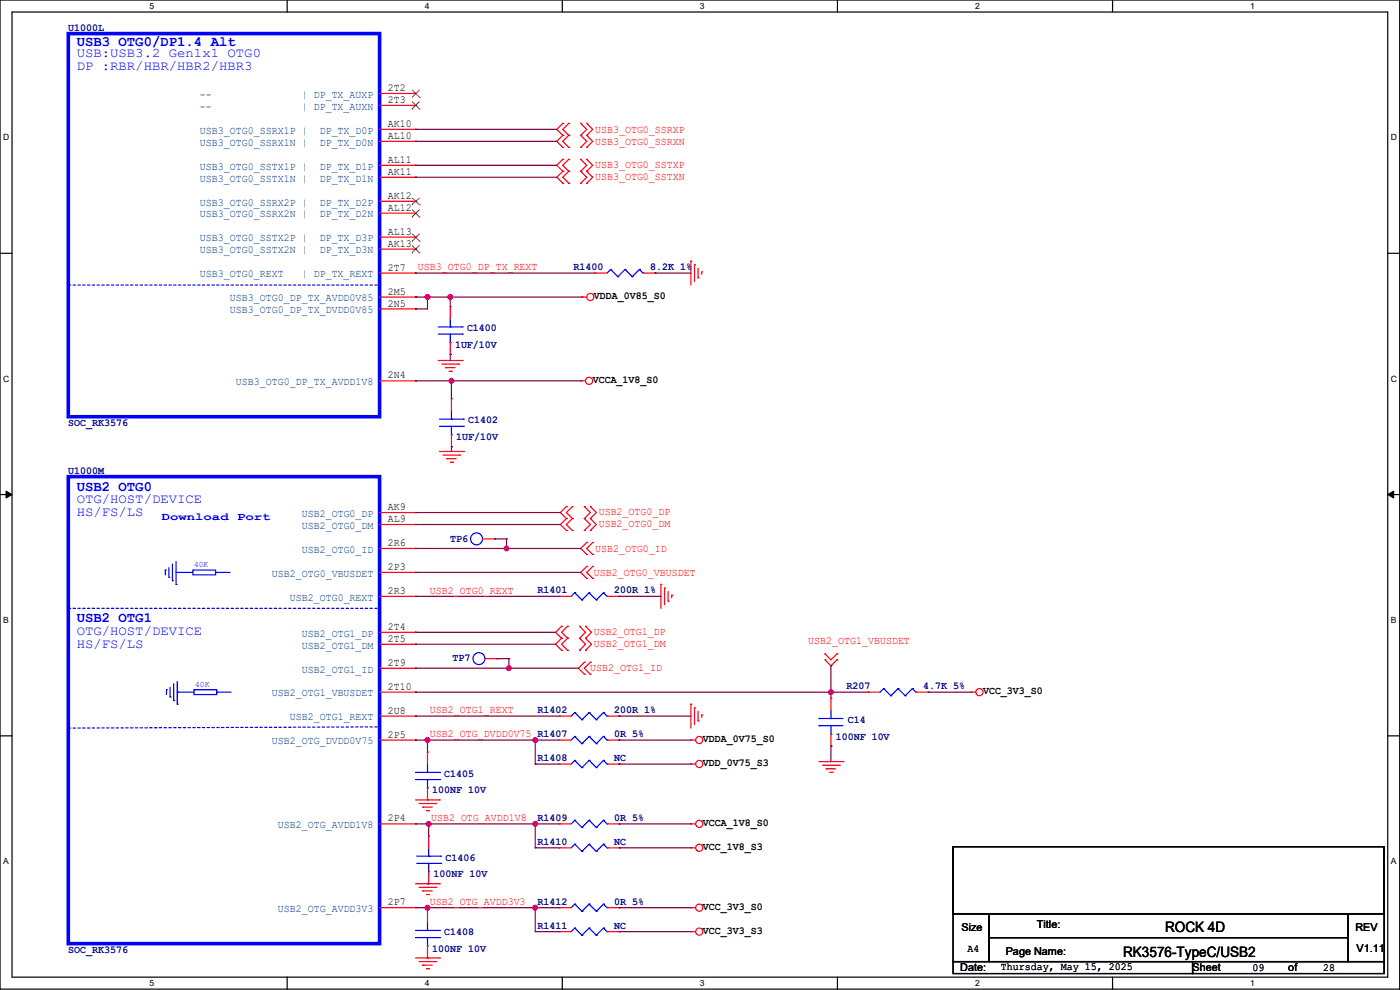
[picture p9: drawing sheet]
<svg xmlns="http://www.w3.org/2000/svg" width="594mm" height="420mm" viewBox="0 0 594 420" stroke-linecap="round" stroke-linejoin="round" font-family="sans-serif">
<defs><g id="words">
<g font-size="6.1" fill="#00f">
<text x="32.5" y="19.3">USB3 OTG0/DP1.4 Alt</text>
<text x="32.5" y="208.3">USB2 OTG0</text>
<text x="32.5" y="263.7">USB2 OTG1</text>
</g>
<g font-size="6.1">
<text x="494.3" y="395.2">ROCK 4D</text>
<text x="476.5" y="405.9">RK3576-TypeC/USB2</text>
</g>
<g font-size="5.6" fill="#00f">
<text x="32.5" y="24">USB:USB3.2 Gen1x1 OTG0</text>
<text x="32.5" y="29.6">DP :RBR/HBR/HBR2/HBR3</text>
<text x="32.5" y="213.5">OTG/HOST/DEVICE</text>
<text x="32.5" y="219.1">HS/FS/LS</text>
<text x="32.5" y="269.3">OTG/HOST/DEVICE</text>
<text x="32.5" y="274.9">HS/FS/LS</text>
</g>
<g font-size="4.6" fill="#000080">
<text x="29" y="13">U1000L</text>
<text x="243.4" y="114.6">R1400</text>
<text x="275.9" y="114.6">8.2K 1%</text>
<text x="198.1" y="140.5">C1400</text>
<text x="193.1" y="147.6">1UF/10V</text>
<text x="198.6" y="179.6">C1402</text>
<text x="29" y="180.7">SOC_RK3576</text>
<text x="193.6" y="186.8">1UF/10V</text>
<text x="29" y="201">U1000M</text>
<text x="191" y="229.9">TP6</text>
<text x="228.1" y="251.8">R1401</text>
<text x="260.6" y="251.8">200R 1%</text>
<text x="192" y="280.2">TP7</text>
<text x="359.2" y="292.4">R207</text>
<text x="391.7" y="292.4">4.7K 5%</text>
<text x="228.1" y="302.6">R1402</text>
<text x="260.6" y="302.6">200R 1%</text>
<text x="359.7" y="306.6">C14</text>
<text x="260.6" y="312.7">0R 5%</text>
<text x="354.6" y="313.8">100NF 10V</text>
<text x="228.1" y="322.9">R1408</text>
<text x="260.6" y="322.9">NC</text>
<text x="188.5" y="329.5">C1405</text>
<text x="183.4" y="336.6">100NF 10V</text>
<text x="228.1" y="348.3">R1409</text>
<text x="260.6" y="348.3">0R 5%</text>
<text x="228.1" y="358.5">R1410</text>
<text x="260.6" y="358.5">NC</text>
<text x="189" y="365.1">C1406</text>
<text x="183.9" y="372.2">100NF 10V</text>
<text x="228.1" y="383.9">R1412</text>
<text x="260.6" y="383.9">0R 5%</text>
<text x="228.1" y="394">R1411</text>
<text x="260.6" y="394">NC</text>
<text x="188.5" y="396.6">C1408</text>
<text x="29" y="404.2">SOC_RK3576</text>
<text x="183.4" y="403.7">100NF 10V</text>
</g>
<g font-size="4.6" fill="#004080">
<text x="84.9" y="41.5">--</text>
<text x="128" y="41.5">| DP_TX_AUXP</text>
<text x="84.9" y="46.5">--</text>
<text x="128" y="46.5">| DP_TX_AUXN</text>
<text x="84.9" y="56.7">USB3_OTG0_SSRX1P |</text>
<text x="135.6" y="56.7">DP_TX_D0P</text>
<text x="84.9" y="61.8">USB3_OTG0_SSRX1N |</text>
<text x="135.6" y="61.8">DP_TX_D0N</text>
<text x="84.9" y="71.9">USB3_OTG0_SSTX1P |</text>
<text x="135.6" y="71.9">DP_TX_D1P</text>
<text x="84.9" y="77">USB3_OTG0_SSTX1N |</text>
<text x="135.6" y="77">DP_TX_D1N</text>
<text x="84.9" y="87.2">USB3_OTG0_SSRX2P |</text>
<text x="135.6" y="87.2">DP_TX_D2P</text>
<text x="84.9" y="92.3">USB3_OTG0_SSRX2N |</text>
<text x="135.6" y="92.3">DP_TX_D2N</text>
<text x="84.9" y="102.4">USB3_OTG0_SSTX2P |</text>
<text x="84.9" y="107.5">USB3_OTG0_SSTX2N |</text>
<text x="135.6" y="102.4">DP_TX_D3P</text>
<text x="135.6" y="107.5">DP_TX_D3N</text>
<text x="84.9" y="117.7">USB3_OTG0_REXT</text>
<text x="128" y="117.7">| DP_TX_REXT</text>
<text x="97.6" y="127.8">USB3_OTG0_DP_TX_AVDD0V85</text>
<text x="97.6" y="132.9">USB3_OTG0_DP_TX_DVDD0V85</text>
<text x="100.1" y="163.4">USB3_OTG0_DP_TX_AVDD1V8</text>
<text x="128" y="219.3">USB2_OTG0_DP</text>
<text x="128" y="224.3">USB2_OTG0_DM</text>
<text x="128" y="234.5">USB2_OTG0_ID</text>
<text x="115.3" y="244.7">USB2_OTG0_VBUSDET</text>
<text x="123" y="254.8">USB2_OTG0_REXT</text>
<text x="128" y="270.1">USB2_OTG1_DP</text>
<text x="128" y="275.1">USB2_OTG1_DM</text>
<text x="128" y="285.3">USB2_OTG1_ID</text>
<text x="115.3" y="295.5">USB2_OTG1_VBUSDET</text>
<text x="123" y="305.6">USB2_OTG1_REXT</text>
<text x="115.3" y="315.8">USB2_OTG_DVDD0V75</text>
<text x="117.9" y="351.3">USB2_OTG_AVDD1V8</text>
<text x="117.9" y="386.9">USB2_OTG_AVDD3V3</text>
</g>
<g font-size="4.6">
<text x="164.6" y="38.6">2T2</text>
<text x="164.6" y="43.7">2T3</text>
<text x="164.6" y="53.8">AK10</text>
<text x="164.6" y="58.9">AL10</text>
<text x="164.6" y="69.1">AL11</text>
<text x="164.6" y="74.2">AK11</text>
<text x="164.6" y="84.3">AK12</text>
<text x="164.6" y="89.4">AL12</text>
<text x="164.6" y="99.6">AL13</text>
<text x="164.6" y="104.6">AK13</text>
<text x="164.6" y="114.8">2T7</text>
<text x="164.6" y="125">2M5</text>
<text x="164.6" y="130">2N5</text>
<text x="252" y="126.8">VDDA_0V85_S0</text>
<text x="164.6" y="160.5">2N4</text>
<text x="251.5" y="162.4">VCCA_1V8_S0</text>
<text x="164.6" y="216.4">AK9</text>
<text x="164.6" y="221.5">AL9</text>
<text x="164.6" y="231.6">2R6</text>
<text x="164.6" y="241.8">2P3</text>
<text x="164.6" y="252">2R3</text>
<text x="164.6" y="267.2">2T4</text>
<text x="164.6" y="272.3">2T5</text>
<text x="164.6" y="282.4">2T9</text>
<text x="164.6" y="292.6">2T10</text>
<text x="417.1" y="294.4">VCC_3V3_S0</text>
<text x="164.6" y="302.8">2U8</text>
<text x="164.6" y="312.9">2P5</text>
<text x="298.2" y="314.8">VDDA_0V75_S0</text>
<text x="298.2" y="324.9">VDD_0V75_S3</text>
<text x="164.6" y="348.5">2P4</text>
<text x="298.2" y="350.3">VCCA_1V8_S0</text>
<text x="298.2" y="360.5">VCC_1V8_S3</text>
<text x="164.6" y="384">2P7</text>
<text x="298.2" y="385.9">VCC_3V3_S0</text>
<text x="407.9" y="394.8">Size</text>
<text x="439.9" y="393.8">Title:</text>
<text x="575.1" y="394.8">REV</text>
<text x="298.2" y="396">VCC_3V3_S3</text>
<text x="410.5" y="404">A4</text>
<text x="426.7" y="404.9">Page Name:</text>
<text x="575.6" y="403.9">V1.11</text>
<text x="407.4" y="412">Date:</text>
<text x="424.7" y="411.6">Thursday, May 15, 2025</text>
<text x="506" y="412">Sheet</text>
<text x="531.4" y="412.1">09</text>
<text x="546.6" y="412">of</text>
<text x="561.4" y="412.1">28</text>
</g>
<g font-size="4.6" fill="#f00">
<text x="252.5" y="56.5">USB3_OTG0_SSRXP</text>
<text x="252.5" y="61.6">USB3_OTG0_SSRXN</text>
<text x="252.5" y="71.2">USB3_OTG0_SSTXP</text>
<text x="252.5" y="76.3">USB3_OTG0_SSTXN</text>
<text x="177.3" y="114.7">USB3_OTG0_DP_TX_REXT</text>
<text x="254" y="218.5">USB2_OTG0_DP</text>
<text x="254" y="223.6">USB2_OTG0_DM</text>
<text x="252.5" y="234.3">USB2_OTG0_ID</text>
<text x="252" y="244.5">USB2_OTG0_VBUSDET</text>
<text x="182.4" y="251.9">USB2_OTG0_REXT</text>
<text x="252" y="269.3">USB2_OTG1_DP</text>
<text x="252" y="274.4">USB2_OTG1_DM</text>
<text x="342.9" y="273.4">USB2_OTG1_VBUSDET</text>
<text x="250.5" y="284.6">USB2_OTG1_ID</text>
<text x="182.4" y="302.7">USB2_OTG1_REXT</text>
<text x="182.4" y="312.8">USB2_OTG_DVDD0V75 R1407</text>
<text x="182.9" y="348.4">USB2_OTG_AVDD1V8</text>
<text x="182.4" y="384">USB2_OTG_AVDD3V3</text>
</g>
<g font-size="4.6" fill="#00f">
<text x="68.6" y="220.8">Download</text>
<text x="100.6" y="220.8">Port</text>
</g>
<g font-size="3.6">
<text x="63.5" y="3.8">5</text>
<text x="180.2" y="3.8">4</text>
<text x="296.9" y="3.8">3</text>
<text x="413.7" y="3.8">2</text>
<text x="530.4" y="3.8">1</text>
<text x="1.3" y="59.5">D</text>
<text x="590.1" y="59.5">D</text>
<text x="1.3" y="161.9">C</text>
<text x="590.1" y="161.9">C</text>
<text x="1.3" y="264.3">B</text>
<text x="590.1" y="264.3">B</text>
<text x="1.3" y="366.6">A</text>
<text x="590.1" y="366.6">A</text>
<text x="63.5" y="418.3">5</text>
<text x="180.2" y="418.3">4</text>
<text x="296.9" y="418.3">3</text>
<text x="413.7" y="418.3">2</text>
<text x="530.4" y="418.3">1</text>
</g>
<g font-size="3.6" fill="#00f">
<text x="82.3" y="240.6">40K</text>
<text x="82.8" y="291.4">40K</text>
</g>
</g></defs>
<path d="M0 0h593.9v419.6h-593.9zM5.1 5.1h583.7v409.4h-583.7z" fill="none" stroke="#000" stroke-width=".51"/>
<g fill="#fff">
<path d="M63.5 .5h2v4.1h-2z"/>
<path d="M63.5 415.1h2v4h-2z"/>
</g>
<path d="M121.8 0v5.1M121.8 414.5v5.1" fill="none" stroke="#000" stroke-width=".51"/>
<g fill="#fff">
<path d="M180.2 .5h2v4.1h-2z"/>
<path d="M180.2 415.1h2v4h-2z"/>
</g>
<path d="M238.6 0v5.1M238.6 414.5v5.1" fill="none" stroke="#000" stroke-width=".51"/>
<g fill="#fff">
<path d="M296.9 .5h2.1v4.1h-2.1z"/>
<path d="M296.9 415.1h2.1v4h-2.1z"/>
</g>
<path d="M355.3 0v5.1M355.3 414.5v5.1" fill="none" stroke="#000" stroke-width=".51"/>
<g fill="#fff">
<path d="M413.7 .5h2v4.1h-2z"/>
<path d="M413.7 415.1h2v4h-2z"/>
</g>
<path d="M472 0v5.1M472 414.5v5.1" fill="none" stroke="#000" stroke-width=".51"/>
<g fill="#fff">
<path d="M530.4 .5h2v4.1h-2z"/>
<path d="M530.4 415.1h2v4h-2z"/>
<path d="M1.3 56.3h2.6v4h-2.6z"/>
<path d="M590.1 56.3h2.6v4h-2.6z"/>
<path d="M1.3 158.6h2.6v4.1h-2.6z"/>
<path d="M590.1 158.6h2.6v4.1h-2.6z"/>
</g>
<path d="M0 107.5h5.1M588.8 107.5h5.1" fill="none" stroke="#000" stroke-width=".51"/>
<g fill="#fff">
<path d="M1.3 261h2.4v4.1h-2.4z"/>
<path d="M590.1 261h2.4v4.1h-2.4z"/>
</g>
<path d="M0 209.8h5.1M588.8 209.8h5.1" fill="none" stroke="#000" stroke-width=".51"/>
<path d="M2.6 208.3l2.5 1.5-2.5 1.5zM588.8 209.8l2.5-1.5v3z" fill="#000" stroke="#000" stroke-width=".42"/>
<g fill="#fff">
<path d="M1.3 363.4h2.4v4h-2.4z"/>
<path d="M590.1 363.4h2.4v4h-2.4z"/>
</g>
<path d="M0 312.2h5.1M588.8 312.2h5.1" fill="none" stroke="#000" stroke-width=".51"/>
<path d="M293.1 110.8v10.1" fill="none" stroke="#f00" stroke-width=".51"/>
<circle cx="293.1" cy="110.8" r=".25" fill="#f00"/>
<path d="M294.7 112.3v7.1" fill="none" stroke="#f00" stroke-width=".51"/>
<circle cx="294.7" cy="112.3" r=".25" fill="#f00"/>
<path d="M296.2 113.8v4.1" fill="none" stroke="#f00" stroke-width=".51"/>
<circle cx="296.2" cy="117.9" r=".25" fill="#f00"/>
<path d="M297.7 115.3v1.1" fill="none" stroke="#f00" stroke-width=".51"/>
<circle cx="297.7" cy="115.3" r=".25" fill="#f00"/>
<path d="M185.9 152.9h10.2" fill="none" stroke="#f00" stroke-width=".51"/>
<circle cx="196.1" cy="152.9" r=".25" fill="#f00"/>
<path d="M187.5 154.5h7.1" fill="none" stroke="#f00" stroke-width=".51"/>
<circle cx="194.6" cy="154.5" r=".25" fill="#f00"/>
<path d="M189 156h4.1" fill="none" stroke="#f00" stroke-width=".51"/>
<circle cx="189" cy="156" r=".25" fill="#f00"/>
<path d="M190.5 157.5h1" fill="none" stroke="#f00" stroke-width=".51"/>
<circle cx="191.5" cy="157.5" r=".25" fill="#f00"/>
<path d="M186.5 191.5h10.1" fill="none" stroke="#f00" stroke-width=".51"/>
<circle cx="196.6" cy="191.5" r=".25" fill="#f00"/>
<path d="M188 193.1h7.1" fill="none" stroke="#f00" stroke-width=".51"/>
<circle cx="195.1" cy="193.1" r=".25" fill="#f00"/>
<path d="M189.5 194.6h4.1" fill="none" stroke="#f00" stroke-width=".51"/>
<circle cx="189.5" cy="194.6" r=".25" fill="#f00"/>
<path d="M191 196.1h1" fill="none" stroke="#f00" stroke-width=".51"/>
<circle cx="192" cy="196.1" r=".25" fill="#f00"/>
<path d="M280.4 247.9v10.2" fill="none" stroke="#f00" stroke-width=".51"/>
<circle cx="280.4" cy="247.9" r=".25" fill="#f00"/>
<path d="M282 249.4v7.2" fill="none" stroke="#f00" stroke-width=".51"/>
<circle cx="282" cy="249.4" r=".25" fill="#f00"/>
<path d="M283.5 251v4" fill="none" stroke="#f00" stroke-width=".51"/>
<circle cx="283.5" cy="255" r=".25" fill="#f00"/>
<path d="M285 252.5v1" fill="none" stroke="#f00" stroke-width=".51"/>
<circle cx="285" cy="252.5" r=".25" fill="#f00"/>
<path d="M293.1 298.7v10.2" fill="none" stroke="#f00" stroke-width=".51"/>
<circle cx="293.1" cy="298.7" r=".25" fill="#f00"/>
<path d="M294.7 300.2v7.2" fill="none" stroke="#f00" stroke-width=".51"/>
<circle cx="294.7" cy="300.2" r=".25" fill="#f00"/>
<path d="M296.2 301.8v4" fill="none" stroke="#f00" stroke-width=".51"/>
<circle cx="296.2" cy="305.8" r=".25" fill="#f00"/>
<path d="M297.7 303.3v1" fill="none" stroke="#f00" stroke-width=".51"/>
<circle cx="297.7" cy="303.3" r=".25" fill="#f00"/>
<path d="M176.3 339.4h10.2" fill="none" stroke="#f00" stroke-width=".51"/>
<circle cx="186.5" cy="339.4" r=".25" fill="#f00"/>
<path d="M177.8 340.9h7.1" fill="none" stroke="#f00" stroke-width=".51"/>
<circle cx="184.9" cy="340.9" r=".25" fill="#f00"/>
<path d="M179.3 342.4h4.1" fill="none" stroke="#f00" stroke-width=".51"/>
<circle cx="179.3" cy="342.4" r=".25" fill="#f00"/>
<path d="M180.9 343.9h1" fill="none" stroke="#f00" stroke-width=".51"/>
<circle cx="181.9" cy="343.9" r=".25" fill="#f00"/>
<path d="M176.3 374.9h10.2" fill="none" stroke="#f00" stroke-width=".51"/>
<circle cx="186.5" cy="374.9" r=".25" fill="#f00"/>
<path d="M177.8 376.4h7.1" fill="none" stroke="#f00" stroke-width=".51"/>
<circle cx="184.9" cy="376.4" r=".25" fill="#f00"/>
<path d="M179.3 378h4.1" fill="none" stroke="#f00" stroke-width=".51"/>
<circle cx="179.3" cy="378" r=".25" fill="#f00"/>
<path d="M180.9 379.5h1" fill="none" stroke="#f00" stroke-width=".51"/>
<circle cx="181.9" cy="379.5" r=".25" fill="#f00"/>
<path d="M176.3 406.4h10.2" fill="none" stroke="#f00" stroke-width=".51"/>
<circle cx="186.5" cy="406.4" r=".25" fill="#f00"/>
<path d="M177.8 407.9h7.1" fill="none" stroke="#f00" stroke-width=".51"/>
<circle cx="184.9" cy="407.9" r=".25" fill="#f00"/>
<path d="M179.3 409.5h4.1" fill="none" stroke="#f00" stroke-width=".51"/>
<circle cx="179.3" cy="409.5" r=".25" fill="#f00"/>
<path d="M180.9 411h1" fill="none" stroke="#f00" stroke-width=".51"/>
<circle cx="181.9" cy="411" r=".25" fill="#f00"/>
<path d="M246.4 161.6h2" fill="none" stroke="#f00" stroke-width=".51"/>
<circle cx="246.4" cy="161.6" r=".25" fill="#f00"/>
<g fill="none" stroke="#f00" stroke-width=".51">
<path d="M293.1 349.5h2.1"/>
<circle cx="249.9" cy="161.6" r="1.51"/>
</g>
<circle cx="293.1" cy="349.5" r=".25" fill="#f00"/>
<g fill="none" stroke="#f00" stroke-width=".51">
<path d="M293.1 314h2.1"/>
<circle cx="296.7" cy="349.5" r="1.51"/>
</g>
<circle cx="293.1" cy="314" r=".25" fill="#f00"/>
<g fill="none" stroke="#f00" stroke-width=".51">
<path d="M246.9 126h2"/>
<circle cx="296.7" cy="314" r="1.51"/>
</g>
<circle cx="246.9" cy="126" r=".25" fill="#f00"/>
<g fill="none" stroke="#f00" stroke-width=".51">
<path d="M293.1 395.2h2.1"/>
<circle cx="250.5" cy="126" r="1.51"/>
</g>
<circle cx="293.1" cy="395.2" r=".25" fill="#f00"/>
<g fill="none" stroke="#f00" stroke-width=".51">
<path d="M293.1 385.1h2.1"/>
<circle cx="296.7" cy="395.2" r="1.51"/>
</g>
<circle cx="293.1" cy="385.1" r=".25" fill="#f00"/>
<g fill="none" stroke="#f00" stroke-width=".51">
<path d="M293.1 359.7h2.1"/>
<circle cx="296.7" cy="385.1" r="1.51"/>
</g>
<circle cx="293.1" cy="359.7" r=".25" fill="#f00"/>
<g fill="none" stroke="#f00" stroke-width=".51">
<path d="M293.1 324.1h2.1"/>
<circle cx="296.7" cy="359.7" r="1.51"/>
</g>
<circle cx="293.1" cy="324.1" r=".25" fill="#f00"/>
<g fill="none" stroke="#f00" stroke-width=".51">
<path d="M412 293.6h2"/>
<circle cx="296.7" cy="324.1" r="1.51"/>
</g>
<circle cx="412" cy="293.6" r=".25" fill="#f00"/>
<g fill="none" stroke="#f00" stroke-width=".51">
<path d="M347.5 323.1h10.2"/>
<circle cx="415.6" cy="293.6" r="1.51"/>
</g>
<circle cx="357.7" cy="323.1" r=".25" fill="#f00"/>
<path d="M349 324.6h7.1" fill="none" stroke="#f00" stroke-width=".51"/>
<circle cx="356.1" cy="324.6" r=".25" fill="#f00"/>
<path d="M350.5 326.2h4.1" fill="none" stroke="#f00" stroke-width=".51"/>
<circle cx="350.5" cy="326.2" r=".25" fill="#f00"/>
<path d="M352.1 327.7h1" fill="none" stroke="#f00" stroke-width=".51"/>
<circle cx="353.1" cy="327.7" r=".25" fill="#f00"/>
<path d="M240.3 214.9l-2.5 2.5" fill="none" stroke="#f00" stroke-width=".51"/>
<circle cx="240.3" cy="214.9" r=".25" fill="#f00"/>
<path d="M237.8 217.4l2.5 2.6" fill="none" stroke="#f00" stroke-width=".51"/>
<circle cx="240.3" cy="220" r=".25" fill="#f00"/>
<path d="M240.3 217.4l2.5 2.6" fill="none" stroke="#f00" stroke-width=".51"/>
<circle cx="242.8" cy="220" r=".25" fill="#f00"/>
<path d="M242.8 214.9l-2.5 2.5" fill="none" stroke="#f00" stroke-width=".51"/>
<circle cx="242.8" cy="214.9" r=".25" fill="#f00"/>
<path d="M253 217.4l-2.5 2.6" fill="none" stroke="#f00" stroke-width=".51"/>
<circle cx="250.5" cy="220" r=".25" fill="#f00"/>
<path d="M250.5 214.9l2.5 2.5" fill="none" stroke="#f00" stroke-width=".51"/>
<circle cx="250.5" cy="214.9" r=".25" fill="#f00"/>
<path d="M250.5 217.4l-2.6 2.6" fill="none" stroke="#f00" stroke-width=".51"/>
<circle cx="247.9" cy="220" r=".25" fill="#f00"/>
<path d="M247.9 214.9l2.6 2.5" fill="none" stroke="#f00" stroke-width=".51"/>
<circle cx="247.9" cy="214.9" r=".25" fill="#f00"/>
<path d="M240.3 220l-2.5 2.5" fill="none" stroke="#f00" stroke-width=".51"/>
<circle cx="240.3" cy="220" r=".25" fill="#f00"/>
<path d="M237.8 222.5l2.5 2.6" fill="none" stroke="#f00" stroke-width=".51"/>
<circle cx="240.3" cy="225.1" r=".25" fill="#f00"/>
<path d="M240.3 222.5l2.5 2.6" fill="none" stroke="#f00" stroke-width=".51"/>
<circle cx="242.8" cy="225.1" r=".25" fill="#f00"/>
<path d="M242.8 220l-2.5 2.5" fill="none" stroke="#f00" stroke-width=".51"/>
<circle cx="242.8" cy="220" r=".25" fill="#f00"/>
<path d="M253 222.5l-2.5 2.6" fill="none" stroke="#f00" stroke-width=".51"/>
<circle cx="250.5" cy="225.1" r=".25" fill="#f00"/>
<path d="M250.5 220l2.5 2.5" fill="none" stroke="#f00" stroke-width=".51"/>
<circle cx="250.5" cy="220" r=".25" fill="#f00"/>
<path d="M250.5 222.5l-2.6 2.6" fill="none" stroke="#f00" stroke-width=".51"/>
<circle cx="247.9" cy="225.1" r=".25" fill="#f00"/>
<path d="M247.9 220l2.6 2.5" fill="none" stroke="#f00" stroke-width=".51"/>
<circle cx="247.9" cy="220" r=".25" fill="#f00"/>
<path d="M248.9 240.3l-2.5 2.5" fill="none" stroke="#f00" stroke-width=".51"/>
<circle cx="248.9" cy="240.3" r=".25" fill="#f00"/>
<path d="M246.4 242.8l2.5 2.6" fill="none" stroke="#f00" stroke-width=".51"/>
<circle cx="248.9" cy="245.4" r=".25" fill="#f00"/>
<path d="M248.9 242.8l2.6 2.6" fill="none" stroke="#f00" stroke-width=".51"/>
<circle cx="251.5" cy="245.4" r=".25" fill="#f00"/>
<path d="M251.5 240.3l-2.6 2.5" fill="none" stroke="#f00" stroke-width=".51"/>
<circle cx="251.5" cy="240.3" r=".25" fill="#f00"/>
<path d="M248.9 230.1l-2.5 2.6" fill="none" stroke="#f00" stroke-width=".51"/>
<circle cx="248.9" cy="230.1" r=".25" fill="#f00"/>
<path d="M246.4 232.7l2.5 2.5" fill="none" stroke="#f00" stroke-width=".51"/>
<circle cx="248.9" cy="235.2" r=".25" fill="#f00"/>
<path d="M248.9 232.7l2.6 2.5" fill="none" stroke="#f00" stroke-width=".51"/>
<circle cx="251.5" cy="235.2" r=".25" fill="#f00"/>
<path d="M251.5 230.1l-2.6 2.6" fill="none" stroke="#f00" stroke-width=".51"/>
<circle cx="251.5" cy="230.1" r=".25" fill="#f00"/>
<path d="M238.3 265.7l-2.6 2.5" fill="none" stroke="#f00" stroke-width=".51"/>
<circle cx="238.3" cy="265.7" r=".25" fill="#f00"/>
<path d="M235.7 268.2l2.6 2.6" fill="none" stroke="#f00" stroke-width=".51"/>
<circle cx="238.3" cy="270.8" r=".25" fill="#f00"/>
<path d="M238.3 268.2l2.5 2.6" fill="none" stroke="#f00" stroke-width=".51"/>
<circle cx="240.8" cy="270.8" r=".25" fill="#f00"/>
<path d="M240.8 265.7l-2.5 2.5" fill="none" stroke="#f00" stroke-width=".51"/>
<circle cx="240.8" cy="265.7" r=".25" fill="#f00"/>
<path d="M251 268.2l-2.6 2.6" fill="none" stroke="#f00" stroke-width=".51"/>
<circle cx="248.4" cy="270.8" r=".25" fill="#f00"/>
<path d="M248.4 265.7l2.6 2.5" fill="none" stroke="#f00" stroke-width=".51"/>
<circle cx="248.4" cy="265.7" r=".25" fill="#f00"/>
<path d="M248.4 268.2l-2.5 2.6" fill="none" stroke="#f00" stroke-width=".51"/>
<circle cx="245.9" cy="270.8" r=".25" fill="#f00"/>
<path d="M245.9 265.7l2.5 2.5" fill="none" stroke="#f00" stroke-width=".51"/>
<circle cx="245.9" cy="265.7" r=".25" fill="#f00"/>
<path d="M238.3 270.8l-2.6 2.5" fill="none" stroke="#f00" stroke-width=".51"/>
<circle cx="238.3" cy="270.8" r=".25" fill="#f00"/>
<path d="M235.7 273.3l2.6 2.6" fill="none" stroke="#f00" stroke-width=".51"/>
<circle cx="238.3" cy="275.9" r=".25" fill="#f00"/>
<path d="M238.3 273.3l2.5 2.6" fill="none" stroke="#f00" stroke-width=".51"/>
<circle cx="240.8" cy="275.9" r=".25" fill="#f00"/>
<path d="M240.8 270.8l-2.5 2.5" fill="none" stroke="#f00" stroke-width=".51"/>
<circle cx="240.8" cy="270.8" r=".25" fill="#f00"/>
<path d="M251 273.3l-2.6 2.6" fill="none" stroke="#f00" stroke-width=".51"/>
<circle cx="248.4" cy="275.9" r=".25" fill="#f00"/>
<path d="M248.4 270.8l2.6 2.5" fill="none" stroke="#f00" stroke-width=".51"/>
<circle cx="248.4" cy="270.8" r=".25" fill="#f00"/>
<path d="M248.4 273.3l-2.5 2.6" fill="none" stroke="#f00" stroke-width=".51"/>
<circle cx="245.9" cy="275.9" r=".25" fill="#f00"/>
<path d="M245.9 270.8l2.5 2.5" fill="none" stroke="#f00" stroke-width=".51"/>
<circle cx="245.9" cy="270.8" r=".25" fill="#f00"/>
<path d="M247.9 280.9l-2.5 2.6" fill="none" stroke="#f00" stroke-width=".51"/>
<circle cx="247.9" cy="280.9" r=".25" fill="#f00"/>
<path d="M245.4 283.5l2.5 2.5" fill="none" stroke="#f00" stroke-width=".51"/>
<circle cx="247.9" cy="286" r=".25" fill="#f00"/>
<path d="M247.9 283.5l2.6 2.5" fill="none" stroke="#f00" stroke-width=".51"/>
<circle cx="250.5" cy="286" r=".25" fill="#f00"/>
<path d="M250.5 280.9l-2.6 2.6" fill="none" stroke="#f00" stroke-width=".51"/>
<circle cx="250.5" cy="280.9" r=".25" fill="#f00"/>
<path d="M355.1 279.9l-2.5 2.6" fill="none" stroke="#f00" stroke-width=".51"/>
<circle cx="355.1" cy="279.9" r=".25" fill="#f00"/>
<path d="M350 279.9l2.6 2.6" fill="none" stroke="#f00" stroke-width=".51"/>
<circle cx="350" cy="279.9" r=".25" fill="#f00"/>
<path d="M350 277.4l2.6 2.5" fill="none" stroke="#f00" stroke-width=".51"/>
<circle cx="350" cy="277.4" r=".25" fill="#f00"/>
<path d="M355.1 277.4l-2.5 2.5" fill="none" stroke="#f00" stroke-width=".51"/>
<circle cx="355.1" cy="277.4" r=".25" fill="#f00"/>
<path d="M236.2 70.1l2.6 2.6" fill="none" stroke="#f00" stroke-width=".51"/>
<circle cx="238.8" cy="72.7" r=".25" fill="#f00"/>
<path d="M238.8 67.6l-2.6 2.5" fill="none" stroke="#f00" stroke-width=".51"/>
<circle cx="238.8" cy="67.6" r=".25" fill="#f00"/>
<path d="M241.3 67.6l-2.5 2.5" fill="none" stroke="#f00" stroke-width=".51"/>
<circle cx="241.3" cy="67.6" r=".25" fill="#f00"/>
<path d="M238.8 70.1l2.5 2.6" fill="none" stroke="#f00" stroke-width=".51"/>
<circle cx="241.3" cy="72.7" r=".25" fill="#f00"/>
<path d="M248.9 67.6l2.6 2.5" fill="none" stroke="#f00" stroke-width=".51"/>
<circle cx="248.9" cy="67.6" r=".25" fill="#f00"/>
<path d="M251.5 70.1l-2.6 2.6" fill="none" stroke="#f00" stroke-width=".51"/>
<circle cx="248.9" cy="72.7" r=".25" fill="#f00"/>
<path d="M246.4 67.6l2.5 2.5" fill="none" stroke="#f00" stroke-width=".51"/>
<circle cx="246.4" cy="67.6" r=".25" fill="#f00"/>
<path d="M248.9 70.1l-2.5 2.6" fill="none" stroke="#f00" stroke-width=".51"/>
<circle cx="246.4" cy="72.7" r=".25" fill="#f00"/>
<path d="M236.2 75.2l2.6 2.5" fill="none" stroke="#f00" stroke-width=".51"/>
<circle cx="238.8" cy="77.7" r=".25" fill="#f00"/>
<path d="M238.8 72.7l-2.6 2.5" fill="none" stroke="#f00" stroke-width=".51"/>
<circle cx="238.8" cy="72.7" r=".25" fill="#f00"/>
<path d="M241.3 72.7l-2.5 2.5" fill="none" stroke="#f00" stroke-width=".51"/>
<circle cx="241.3" cy="72.7" r=".25" fill="#f00"/>
<path d="M238.8 75.2l2.5 2.5" fill="none" stroke="#f00" stroke-width=".51"/>
<circle cx="241.3" cy="77.7" r=".25" fill="#f00"/>
<path d="M248.9 72.7l2.6 2.5" fill="none" stroke="#f00" stroke-width=".51"/>
<circle cx="248.9" cy="72.7" r=".25" fill="#f00"/>
<path d="M251.5 75.2l-2.6 2.5" fill="none" stroke="#f00" stroke-width=".51"/>
<circle cx="248.9" cy="77.7" r=".25" fill="#f00"/>
<path d="M246.4 72.7l2.5 2.5" fill="none" stroke="#f00" stroke-width=".51"/>
<circle cx="246.4" cy="72.7" r=".25" fill="#f00"/>
<path d="M248.9 75.2l-2.5 2.5" fill="none" stroke="#f00" stroke-width=".51"/>
<circle cx="246.4" cy="77.7" r=".25" fill="#f00"/>
<path d="M236.2 54.9l2.6 2.5" fill="none" stroke="#f00" stroke-width=".51"/>
<circle cx="238.8" cy="57.4" r=".25" fill="#f00"/>
<path d="M238.8 52.3l-2.6 2.6" fill="none" stroke="#f00" stroke-width=".51"/>
<circle cx="238.8" cy="52.3" r=".25" fill="#f00"/>
<path d="M241.3 52.3l-2.5 2.6" fill="none" stroke="#f00" stroke-width=".51"/>
<circle cx="241.3" cy="52.3" r=".25" fill="#f00"/>
<path d="M238.8 54.9l2.5 2.5" fill="none" stroke="#f00" stroke-width=".51"/>
<circle cx="241.3" cy="57.4" r=".25" fill="#f00"/>
<path d="M248.9 52.3l2.6 2.6" fill="none" stroke="#f00" stroke-width=".51"/>
<circle cx="248.9" cy="52.3" r=".25" fill="#f00"/>
<path d="M251.5 54.9l-2.6 2.5" fill="none" stroke="#f00" stroke-width=".51"/>
<circle cx="248.9" cy="57.4" r=".25" fill="#f00"/>
<path d="M246.4 52.3l2.5 2.6" fill="none" stroke="#f00" stroke-width=".51"/>
<circle cx="246.4" cy="52.3" r=".25" fill="#f00"/>
<path d="M248.9 54.9l-2.5 2.5" fill="none" stroke="#f00" stroke-width=".51"/>
<circle cx="246.4" cy="57.4" r=".25" fill="#f00"/>
<path d="M236.2 60l2.6 2.5" fill="none" stroke="#f00" stroke-width=".51"/>
<circle cx="238.8" cy="62.5" r=".25" fill="#f00"/>
<path d="M238.8 57.4l-2.6 2.6" fill="none" stroke="#f00" stroke-width=".51"/>
<circle cx="238.8" cy="57.4" r=".25" fill="#f00"/>
<path d="M241.3 57.4l-2.5 2.6" fill="none" stroke="#f00" stroke-width=".51"/>
<circle cx="241.3" cy="57.4" r=".25" fill="#f00"/>
<path d="M238.8 60l2.5 2.5" fill="none" stroke="#f00" stroke-width=".51"/>
<circle cx="241.3" cy="62.5" r=".25" fill="#f00"/>
<path d="M248.9 57.4l2.6 2.6" fill="none" stroke="#f00" stroke-width=".51"/>
<circle cx="248.9" cy="57.4" r=".25" fill="#f00"/>
<path d="M251.5 60l-2.6 2.5" fill="none" stroke="#f00" stroke-width=".51"/>
<circle cx="248.9" cy="62.5" r=".25" fill="#f00"/>
<path d="M246.4 57.4l2.5 2.6" fill="none" stroke="#f00" stroke-width=".51"/>
<circle cx="246.4" cy="57.4" r=".25" fill="#f00"/>
<path d="M248.9 60l-2.5 2.5" fill="none" stroke="#f00" stroke-width=".51"/>
<circle cx="246.4" cy="62.5" r=".25" fill="#f00"/>
<path d="M404.4 359.2h182.9v28.4h-182.9zM404.4 387.6h15.2v20.3h-15.2zM419.6 387.6h152.4v10.2h-152.4zM419.6 397.8h152.4v10.1h-152.4zM572 387.6h15.3v20.3h-15.3zM404.4 407.9h101.6v5.1h-101.6zM506 407.9h81.3v5.1h-81.3z" fill="none" stroke="#000" stroke-width=".51"/>
<path d="M181.4 330.7v3.6" fill="none" stroke="#00f" stroke-width=".51"/>
<circle cx="181.4" cy="334.3" r=".25" fill="#00f"/>
<path d="M181.4 324.1v3.6" fill="none" stroke="#00f" stroke-width=".51"/>
<circle cx="181.4" cy="327.7" r=".25" fill="#00f"/>
<path d="M176.3 330.7h10.2" fill="none" stroke="#00f" stroke-width=".51"/>
<circle cx="186.5" cy="330.7" r=".25" fill="#00f"/>
<path d="M176.3 327.7h10.2" fill="none" stroke="#00f" stroke-width=".51"/>
<circle cx="186.5" cy="327.7" r=".25" fill="#00f"/>
<path d="M181.4 319v5.1" fill="none" stroke="#f00" stroke-width=".51"/>
<circle cx="181.4" cy="319" r=".25" fill="#f00"/>
<path d="M181.4 334.3v5.1" fill="none" stroke="#f00" stroke-width=".51"/>
<circle cx="181.4" cy="339.4" r=".25" fill="#f00"/>
<path d="M243.9 348l-1.6 1.5" fill="none" stroke="#00f" stroke-width=".51"/>
<circle cx="243.9" cy="348" r=".25" fill="#00f"/>
<path d="M243.9 348l3 3" fill="none" stroke="#00f" stroke-width=".51"/>
<circle cx="246.9" cy="351" r=".25" fill="#00f"/>
<path d="M250 348l-3.1 3" fill="none" stroke="#00f" stroke-width=".51"/>
<circle cx="250" cy="348" r=".25" fill="#00f"/>
<path d="M250 348l3 3" fill="none" stroke="#00f" stroke-width=".51"/>
<circle cx="253" cy="351" r=".25" fill="#00f"/>
<path d="M256.1 348l-3.1 3" fill="none" stroke="#00f" stroke-width=".51"/>
<circle cx="256.1" cy="348" r=".25" fill="#00f"/>
<path d="M256.1 348l1.5 1.5" fill="none" stroke="#00f" stroke-width=".51"/>
<circle cx="257.6" cy="349.5" r=".25" fill="#00f"/>
<path d="M237.3 349.5h5" fill="none" stroke="#f00" stroke-width=".51"/>
<circle cx="237.3" cy="349.5" r=".25" fill="#f00"/>
<path d="M257.6 349.5h5.1" fill="none" stroke="#f00" stroke-width=".51"/>
<circle cx="262.7" cy="349.5" r=".25" fill="#f00"/>
<path d="M191 141.8v3.5" fill="none" stroke="#00f" stroke-width=".51"/>
<circle cx="191" cy="145.3" r=".25" fill="#00f"/>
<path d="M191 135.1v3.6" fill="none" stroke="#00f" stroke-width=".51"/>
<circle cx="191" cy="138.7" r=".25" fill="#00f"/>
<path d="M185.9 141.8h10.2" fill="none" stroke="#00f" stroke-width=".51"/>
<circle cx="196.1" cy="141.8" r=".25" fill="#00f"/>
<path d="M185.9 138.7h10.2" fill="none" stroke="#00f" stroke-width=".51"/>
<circle cx="196.1" cy="138.7" r=".25" fill="#00f"/>
<path d="M191 130.1v5" fill="none" stroke="#f00" stroke-width=".51"/>
<circle cx="191" cy="130.1" r=".25" fill="#f00"/>
<path d="M191 145.3v5.1" fill="none" stroke="#f00" stroke-width=".51"/>
<circle cx="191" cy="150.4" r=".25" fill="#f00"/>
<path d="M243.9 312.4l-1.6 1.6" fill="none" stroke="#00f" stroke-width=".51"/>
<circle cx="243.9" cy="312.4" r=".25" fill="#00f"/>
<path d="M243.9 312.4l3 3.1" fill="none" stroke="#00f" stroke-width=".51"/>
<circle cx="246.9" cy="315.5" r=".25" fill="#00f"/>
<path d="M250 312.4l-3.1 3.1" fill="none" stroke="#00f" stroke-width=".51"/>
<circle cx="250" cy="312.4" r=".25" fill="#00f"/>
<path d="M250 312.4l3 3.1" fill="none" stroke="#00f" stroke-width=".51"/>
<circle cx="253" cy="315.5" r=".25" fill="#00f"/>
<path d="M256.1 312.4l-3.1 3.1" fill="none" stroke="#00f" stroke-width=".51"/>
<circle cx="256.1" cy="312.4" r=".25" fill="#00f"/>
<path d="M256.1 312.4l1.5 1.6" fill="none" stroke="#00f" stroke-width=".51"/>
<circle cx="257.6" cy="314" r=".25" fill="#00f"/>
<path d="M237.3 314h5" fill="none" stroke="#f00" stroke-width=".51"/>
<circle cx="237.3" cy="314" r=".25" fill="#f00"/>
<path d="M257.6 314h5.1" fill="none" stroke="#f00" stroke-width=".51"/>
<circle cx="262.7" cy="314" r=".25" fill="#f00"/>
<path d="M259.1 114.3l-1.5 1.5" fill="none" stroke="#00f" stroke-width=".51"/>
<circle cx="259.1" cy="114.3" r=".25" fill="#00f"/>
<path d="M259.1 114.3l3 3.1" fill="none" stroke="#00f" stroke-width=".51"/>
<circle cx="262.1" cy="117.4" r=".25" fill="#00f"/>
<path d="M265.2 114.3l-3.1 3.1" fill="none" stroke="#00f" stroke-width=".51"/>
<circle cx="265.2" cy="114.3" r=".25" fill="#00f"/>
<path d="M265.2 114.3l3 3.1" fill="none" stroke="#00f" stroke-width=".51"/>
<circle cx="268.2" cy="117.4" r=".25" fill="#00f"/>
<path d="M271.3 114.3l-3.1 3.1" fill="none" stroke="#00f" stroke-width=".51"/>
<circle cx="271.3" cy="114.3" r=".25" fill="#00f"/>
<path d="M271.3 114.3l1.5 1.5" fill="none" stroke="#00f" stroke-width=".51"/>
<circle cx="272.8" cy="115.8" r=".25" fill="#00f"/>
<path d="M252.5 115.8h5.1" fill="none" stroke="#f00" stroke-width=".51"/>
<circle cx="252.5" cy="115.8" r=".25" fill="#f00"/>
<path d="M272.8 115.8h5.1" fill="none" stroke="#f00" stroke-width=".51"/>
<circle cx="277.9" cy="115.8" r=".25" fill="#f00"/>
<path d="M243.9 383.6l-1.6 1.5" fill="none" stroke="#00f" stroke-width=".51"/>
<circle cx="243.9" cy="383.6" r=".25" fill="#00f"/>
<path d="M243.9 383.6l3 3" fill="none" stroke="#00f" stroke-width=".51"/>
<circle cx="246.9" cy="386.6" r=".25" fill="#00f"/>
<path d="M250 383.6l-3.1 3" fill="none" stroke="#00f" stroke-width=".51"/>
<circle cx="250" cy="383.6" r=".25" fill="#00f"/>
<path d="M250 383.6l3 3" fill="none" stroke="#00f" stroke-width=".51"/>
<circle cx="253" cy="386.6" r=".25" fill="#00f"/>
<path d="M256.1 383.6l-3.1 3" fill="none" stroke="#00f" stroke-width=".51"/>
<circle cx="256.1" cy="383.6" r=".25" fill="#00f"/>
<path d="M256.1 383.6l1.5 1.5" fill="none" stroke="#00f" stroke-width=".51"/>
<circle cx="257.6" cy="385.1" r=".25" fill="#00f"/>
<path d="M237.3 385.1h5" fill="none" stroke="#f00" stroke-width=".51"/>
<circle cx="237.3" cy="385.1" r=".25" fill="#f00"/>
<path d="M257.6 385.1h5.1" fill="none" stroke="#f00" stroke-width=".51"/>
<circle cx="262.7" cy="385.1" r=".25" fill="#f00"/>
<path d="M374.9 292.1l-1.5 1.5" fill="none" stroke="#00f" stroke-width=".51"/>
<circle cx="374.9" cy="292.1" r=".25" fill="#00f"/>
<path d="M374.9 292.1l3.1 3.1" fill="none" stroke="#00f" stroke-width=".51"/>
<circle cx="378" cy="295.2" r=".25" fill="#00f"/>
<path d="M381 292.1l-3 3.1" fill="none" stroke="#00f" stroke-width=".51"/>
<circle cx="381" cy="292.1" r=".25" fill="#00f"/>
<path d="M381 292.1l3.1 3.1" fill="none" stroke="#00f" stroke-width=".51"/>
<circle cx="384.1" cy="295.2" r=".25" fill="#00f"/>
<path d="M387.1 292.1l-3 3.1" fill="none" stroke="#00f" stroke-width=".51"/>
<circle cx="387.1" cy="292.1" r=".25" fill="#00f"/>
<path d="M387.1 292.1l1.5 1.5" fill="none" stroke="#00f" stroke-width=".51"/>
<circle cx="388.6" cy="293.6" r=".25" fill="#00f"/>
<path d="M368.3 293.6h5.1" fill="none" stroke="#f00" stroke-width=".51"/>
<circle cx="368.3" cy="293.6" r=".25" fill="#f00"/>
<path d="M388.6 293.6h5.1" fill="none" stroke="#f00" stroke-width=".51"/>
<circle cx="393.7" cy="293.6" r=".25" fill="#f00"/>
<path d="M181.9 366.3v3.5" fill="none" stroke="#00f" stroke-width=".51"/>
<circle cx="181.9" cy="369.8" r=".25" fill="#00f"/>
<path d="M181.9 359.7v3.5" fill="none" stroke="#00f" stroke-width=".51"/>
<circle cx="181.9" cy="363.2" r=".25" fill="#00f"/>
<path d="M176.8 366.3h10.2" fill="none" stroke="#00f" stroke-width=".51"/>
<circle cx="187" cy="366.3" r=".25" fill="#00f"/>
<path d="M176.8 363.2h10.2" fill="none" stroke="#00f" stroke-width=".51"/>
<circle cx="187" cy="363.2" r=".25" fill="#00f"/>
<path d="M181.9 354.6v5.1" fill="none" stroke="#f00" stroke-width=".51"/>
<circle cx="181.9" cy="354.6" r=".25" fill="#f00"/>
<path d="M181.9 369.8v5.1" fill="none" stroke="#f00" stroke-width=".51"/>
<circle cx="181.9" cy="374.9" r=".25" fill="#f00"/>
<path d="M191.5 180.9v3.5" fill="none" stroke="#00f" stroke-width=".51"/>
<circle cx="191.5" cy="184.4" r=".25" fill="#00f"/>
<path d="M191.5 174.3v3.5" fill="none" stroke="#00f" stroke-width=".51"/>
<circle cx="191.5" cy="177.8" r=".25" fill="#00f"/>
<path d="M186.5 180.9h10.1" fill="none" stroke="#00f" stroke-width=".51"/>
<circle cx="196.6" cy="180.9" r=".25" fill="#00f"/>
<path d="M186.5 177.8h10.1" fill="none" stroke="#00f" stroke-width=".51"/>
<circle cx="196.6" cy="177.8" r=".25" fill="#00f"/>
<path d="M191.5 169.2v5.1" fill="none" stroke="#f00" stroke-width=".51"/>
<circle cx="191.5" cy="169.2" r=".25" fill="#f00"/>
<path d="M191.5 184.4v5.1" fill="none" stroke="#f00" stroke-width=".51"/>
<circle cx="191.5" cy="189.5" r=".25" fill="#f00"/>
<path d="M29 202.2h132.1v198.1h-132.1z" fill="none" stroke="#00f" stroke-width="1.5"/>
<path d="M81.8 241.8h9.7v2.1h-9.7zM82.3 292.6h9.7v2.1h-9.7z" fill="none" stroke="#00f" stroke-width=".51"/>
<path d="M29 258.1h132.1" fill="none" stroke="#00f" stroke-width=".51" stroke-dasharray="1 1"/>
<circle cx="161.1" cy="258.1" r=".25" fill="#00f" stroke-dasharray="1 1"/>
<path d="M29 308.9l132.1-.5" fill="none" stroke="#00f" stroke-width=".51" stroke-dasharray="1 1"/>
<circle cx="161.1" cy="308.4" r=".25" fill="#00f" stroke-dasharray="1 1"/>
<path d="M91.5 242.8h6.1" fill="none" stroke="#00f" stroke-width=".51"/>
<circle cx="91.5" cy="242.8" r=".25" fill="#00f"/>
<path d="M70.1 241.8v2.1" fill="none" stroke="#00f" stroke-width=".51"/>
<circle cx="70.1" cy="241.8" r=".25" fill="#00f"/>
<path d="M71.6 240.8v4.1" fill="none" stroke="#00f" stroke-width=".51"/>
<circle cx="71.6" cy="244.9" r=".25" fill="#00f"/>
<path d="M73.2 239.3v7.1" fill="none" stroke="#00f" stroke-width=".51"/>
<circle cx="73.2" cy="246.4" r=".25" fill="#00f"/>
<path d="M74.7 238.3v9.6" fill="none" stroke="#00f" stroke-width=".51"/>
<circle cx="74.7" cy="247.9" r=".25" fill="#00f"/>
<path d="M74.7 242.8h7.1" fill="none" stroke="#00f" stroke-width=".51"/>
<circle cx="74.7" cy="242.8" r=".25" fill="#00f"/>
<path d="M92 293.6h6.1" fill="none" stroke="#00f" stroke-width=".51"/>
<circle cx="92" cy="293.6" r=".25" fill="#00f"/>
<path d="M70.6 292.6v2.1" fill="none" stroke="#00f" stroke-width=".51"/>
<circle cx="70.6" cy="292.6" r=".25" fill="#00f"/>
<path d="M72.2 291.6v4.1" fill="none" stroke="#00f" stroke-width=".51"/>
<circle cx="72.2" cy="295.7" r=".25" fill="#00f"/>
<path d="M73.7 290.1v7.1" fill="none" stroke="#00f" stroke-width=".51"/>
<circle cx="73.7" cy="297.2" r=".25" fill="#00f"/>
<path d="M75.2 289.1v9.6" fill="none" stroke="#00f" stroke-width=".51"/>
<circle cx="75.2" cy="298.7" r=".25" fill="#00f"/>
<path d="M75.2 293.6h7.1" fill="none" stroke="#00f" stroke-width=".51"/>
<circle cx="75.2" cy="293.6" r=".25" fill="#00f"/>
<path d="M161.1 217.4h15.2" fill="none" stroke="#f00" stroke-width=".51"/>
<circle cx="176.3" cy="217.4" r=".25" fill="#f00"/>
<path d="M161.1 222.5h15.2" fill="none" stroke="#f00" stroke-width=".51"/>
<circle cx="176.3" cy="222.5" r=".25" fill="#f00"/>
<path d="M161.1 232.7h15.2" fill="none" stroke="#f00" stroke-width=".51"/>
<circle cx="176.3" cy="232.7" r=".25" fill="#f00"/>
<path d="M161.1 242.8h15.2" fill="none" stroke="#f00" stroke-width=".51"/>
<circle cx="176.3" cy="242.8" r=".25" fill="#f00"/>
<path d="M161.1 253h15.2" fill="none" stroke="#f00" stroke-width=".51"/>
<circle cx="176.3" cy="253" r=".25" fill="#f00"/>
<path d="M161.1 268.2h15.2" fill="none" stroke="#f00" stroke-width=".51"/>
<circle cx="176.3" cy="268.2" r=".25" fill="#f00"/>
<path d="M161.1 273.3h15.2" fill="none" stroke="#f00" stroke-width=".51"/>
<circle cx="176.3" cy="273.3" r=".25" fill="#f00"/>
<path d="M161.1 283.5h15.2" fill="none" stroke="#f00" stroke-width=".51"/>
<circle cx="176.3" cy="283.5" r=".25" fill="#f00"/>
<path d="M161.1 293.6h15.2" fill="none" stroke="#f00" stroke-width=".51"/>
<circle cx="176.3" cy="293.6" r=".25" fill="#f00"/>
<path d="M161.1 303.8h15.2" fill="none" stroke="#f00" stroke-width=".51"/>
<circle cx="176.3" cy="303.8" r=".25" fill="#f00"/>
<path d="M161.1 314h15.2" fill="none" stroke="#f00" stroke-width=".51"/>
<circle cx="176.3" cy="314" r=".25" fill="#f00"/>
<path d="M161.1 349.5h15.2" fill="none" stroke="#f00" stroke-width=".51"/>
<circle cx="176.3" cy="349.5" r=".25" fill="#f00"/>
<path d="M161.1 385.1h15.2" fill="none" stroke="#f00" stroke-width=".51"/>
<circle cx="176.3" cy="385.1" r=".25" fill="#f00"/>
<path d="M243.9 393.7l-1.6 1.5" fill="none" stroke="#00f" stroke-width=".51"/>
<circle cx="243.9" cy="393.7" r=".25" fill="#00f"/>
<path d="M243.9 393.7l3 3.1" fill="none" stroke="#00f" stroke-width=".51"/>
<circle cx="246.9" cy="396.8" r=".25" fill="#00f"/>
<path d="M250 393.7l-3.1 3.1" fill="none" stroke="#00f" stroke-width=".51"/>
<circle cx="250" cy="393.7" r=".25" fill="#00f"/>
<path d="M250 393.7l3 3.1" fill="none" stroke="#00f" stroke-width=".51"/>
<circle cx="253" cy="396.8" r=".25" fill="#00f"/>
<path d="M256.1 393.7l-3.1 3.1" fill="none" stroke="#00f" stroke-width=".51"/>
<circle cx="256.1" cy="393.7" r=".25" fill="#00f"/>
<path d="M256.1 393.7l1.5 1.5" fill="none" stroke="#00f" stroke-width=".51"/>
<circle cx="257.6" cy="395.2" r=".25" fill="#00f"/>
<path d="M237.3 395.2h5" fill="none" stroke="#f00" stroke-width=".51"/>
<circle cx="237.3" cy="395.2" r=".25" fill="#f00"/>
<path d="M257.6 395.2h5.1" fill="none" stroke="#f00" stroke-width=".51"/>
<circle cx="262.7" cy="395.2" r=".25" fill="#f00"/>
<circle cx="202.2" cy="228.6" r="2.53" fill="none" stroke="#00f" stroke-width=".51"/>
<path d="M204.7 228.6h5.1" fill="none" stroke="#f00" stroke-width=".51"/>
<circle cx="209.8" cy="228.6" r=".25" fill="#f00"/>
<path d="M243.9 358.2l-1.6 1.5" fill="none" stroke="#00f" stroke-width=".51"/>
<circle cx="243.9" cy="358.2" r=".25" fill="#00f"/>
<path d="M243.9 358.2l3 3" fill="none" stroke="#00f" stroke-width=".51"/>
<circle cx="246.9" cy="361.2" r=".25" fill="#00f"/>
<path d="M250 358.2l-3.1 3" fill="none" stroke="#00f" stroke-width=".51"/>
<circle cx="250" cy="358.2" r=".25" fill="#00f"/>
<path d="M250 358.2l3 3" fill="none" stroke="#00f" stroke-width=".51"/>
<circle cx="253" cy="361.2" r=".25" fill="#00f"/>
<path d="M256.1 358.2l-3.1 3" fill="none" stroke="#00f" stroke-width=".51"/>
<circle cx="256.1" cy="358.2" r=".25" fill="#00f"/>
<path d="M256.1 358.2l1.5 1.5" fill="none" stroke="#00f" stroke-width=".51"/>
<circle cx="257.6" cy="359.7" r=".25" fill="#00f"/>
<path d="M237.3 359.7h5" fill="none" stroke="#f00" stroke-width=".51"/>
<circle cx="237.3" cy="359.7" r=".25" fill="#f00"/>
<path d="M257.6 359.7h5.1" fill="none" stroke="#f00" stroke-width=".51"/>
<circle cx="262.7" cy="359.7" r=".25" fill="#f00"/>
<path d="M181.4 397.8v3.5" fill="none" stroke="#00f" stroke-width=".51"/>
<circle cx="181.4" cy="401.3" r=".25" fill="#00f"/>
<path d="M181.4 391.2v3.5" fill="none" stroke="#00f" stroke-width=".51"/>
<circle cx="181.4" cy="394.7" r=".25" fill="#00f"/>
<path d="M176.3 397.8h10.2" fill="none" stroke="#00f" stroke-width=".51"/>
<circle cx="186.5" cy="397.8" r=".25" fill="#00f"/>
<path d="M176.3 394.7h10.2" fill="none" stroke="#00f" stroke-width=".51"/>
<circle cx="186.5" cy="394.7" r=".25" fill="#00f"/>
<path d="M181.4 386.1v5.1" fill="none" stroke="#f00" stroke-width=".51"/>
<circle cx="181.4" cy="386.1" r=".25" fill="#f00"/>
<path d="M181.4 401.3v5.1" fill="none" stroke="#f00" stroke-width=".51"/>
<circle cx="181.4" cy="406.4" r=".25" fill="#f00"/>
<path d="M243.9 302.3l-1.6 1.5" fill="none" stroke="#00f" stroke-width=".51"/>
<circle cx="243.9" cy="302.3" r=".25" fill="#00f"/>
<path d="M243.9 302.3l3 3" fill="none" stroke="#00f" stroke-width=".51"/>
<circle cx="246.9" cy="305.3" r=".25" fill="#00f"/>
<path d="M250 302.3l-3.1 3" fill="none" stroke="#00f" stroke-width=".51"/>
<circle cx="250" cy="302.3" r=".25" fill="#00f"/>
<path d="M250 302.3l3 3" fill="none" stroke="#00f" stroke-width=".51"/>
<circle cx="253" cy="305.3" r=".25" fill="#00f"/>
<path d="M256.1 302.3l-3.1 3" fill="none" stroke="#00f" stroke-width=".51"/>
<circle cx="256.1" cy="302.3" r=".25" fill="#00f"/>
<path d="M256.1 302.3l1.5 1.5" fill="none" stroke="#00f" stroke-width=".51"/>
<circle cx="257.6" cy="303.8" r=".25" fill="#00f"/>
<path d="M237.3 303.8h5" fill="none" stroke="#f00" stroke-width=".51"/>
<circle cx="237.3" cy="303.8" r=".25" fill="#f00"/>
<path d="M257.6 303.8h5.1" fill="none" stroke="#f00" stroke-width=".51"/>
<circle cx="262.7" cy="303.8" r=".25" fill="#f00"/>
<circle cx="203.2" cy="279.4" r="2.53" fill="none" stroke="#00f" stroke-width=".51"/>
<path d="M205.8 279.4h5" fill="none" stroke="#f00" stroke-width=".51"/>
<circle cx="210.8" cy="279.4" r=".25" fill="#f00"/>
<path d="M243.9 322.6l-1.6 1.5" fill="none" stroke="#00f" stroke-width=".51"/>
<circle cx="243.9" cy="322.6" r=".25" fill="#00f"/>
<path d="M243.9 322.6l3 3" fill="none" stroke="#00f" stroke-width=".51"/>
<circle cx="246.9" cy="325.6" r=".25" fill="#00f"/>
<path d="M250 322.6l-3.1 3" fill="none" stroke="#00f" stroke-width=".51"/>
<circle cx="250" cy="322.6" r=".25" fill="#00f"/>
<path d="M250 322.6l3 3" fill="none" stroke="#00f" stroke-width=".51"/>
<circle cx="253" cy="325.6" r=".25" fill="#00f"/>
<path d="M256.1 322.6l-3.1 3" fill="none" stroke="#00f" stroke-width=".51"/>
<circle cx="256.1" cy="322.6" r=".25" fill="#00f"/>
<path d="M256.1 322.6l1.5 1.5" fill="none" stroke="#00f" stroke-width=".51"/>
<circle cx="257.6" cy="324.1" r=".25" fill="#00f"/>
<path d="M237.3 324.1h5" fill="none" stroke="#f00" stroke-width=".51"/>
<circle cx="237.3" cy="324.1" r=".25" fill="#f00"/>
<path d="M257.6 324.1h5.1" fill="none" stroke="#f00" stroke-width=".51"/>
<circle cx="262.7" cy="324.1" r=".25" fill="#f00"/>
<path d="M243.9 251.5l-1.6 1.5" fill="none" stroke="#00f" stroke-width=".51"/>
<circle cx="243.9" cy="251.5" r=".25" fill="#00f"/>
<path d="M243.9 251.5l3 3" fill="none" stroke="#00f" stroke-width=".51"/>
<circle cx="246.9" cy="254.5" r=".25" fill="#00f"/>
<path d="M250 251.5l-3.1 3" fill="none" stroke="#00f" stroke-width=".51"/>
<circle cx="250" cy="251.5" r=".25" fill="#00f"/>
<path d="M250 251.5l3 3" fill="none" stroke="#00f" stroke-width=".51"/>
<circle cx="253" cy="254.5" r=".25" fill="#00f"/>
<path d="M256.1 251.5l-3.1 3" fill="none" stroke="#00f" stroke-width=".51"/>
<circle cx="256.1" cy="251.5" r=".25" fill="#00f"/>
<path d="M256.1 251.5l1.5 1.5" fill="none" stroke="#00f" stroke-width=".51"/>
<circle cx="257.6" cy="253" r=".25" fill="#00f"/>
<path d="M237.3 253h5" fill="none" stroke="#f00" stroke-width=".51"/>
<circle cx="237.3" cy="253" r=".25" fill="#f00"/>
<path d="M257.6 253h5.1" fill="none" stroke="#f00" stroke-width=".51"/>
<circle cx="262.7" cy="253" r=".25" fill="#f00"/>
<path d="M29 14.2h132.1v162.6h-132.1z" fill="none" stroke="#00f" stroke-width="1.5"/>
<path d="M29 120.9h132.1" fill="none" stroke="#00f" stroke-width=".51" stroke-dasharray="1 1"/>
<circle cx="161.1" cy="120.9" r=".25" fill="#00f" stroke-dasharray="1 1"/>
<path d="M161.1 39.6h15.2" fill="none" stroke="#f00" stroke-width=".51"/>
<circle cx="176.3" cy="39.6" r=".25" fill="#f00"/>
<path d="M174.8 38.1l3.2 3.2M178 38.1l-3.2 3.2M174.8 41.3h.1M178 41.3h.1" fill="none" stroke="#804000" stroke-width=".42"/>
<path d="M161.1 44.7h15.2" fill="none" stroke="#f00" stroke-width=".51"/>
<circle cx="176.3" cy="44.7" r=".25" fill="#f00"/>
<path d="M174.8 46.2h.1M174.8 43.1l3.2 3.1M178 46.2h.1M178 43.1l-3.2 3.1" fill="none" stroke="#804000" stroke-width=".42"/>
<path d="M161.1 54.9h15.2" fill="none" stroke="#f00" stroke-width=".51"/>
<circle cx="176.3" cy="54.9" r=".25" fill="#f00"/>
<path d="M161.1 60h15.2" fill="none" stroke="#f00" stroke-width=".51"/>
<circle cx="176.3" cy="60" r=".25" fill="#f00"/>
<path d="M161.1 70.1h15.2" fill="none" stroke="#f00" stroke-width=".51"/>
<circle cx="176.3" cy="70.1" r=".25" fill="#f00"/>
<path d="M161.1 75.2h15.2" fill="none" stroke="#f00" stroke-width=".51"/>
<circle cx="176.3" cy="75.2" r=".25" fill="#f00"/>
<path d="M161.1 85.4h15.2" fill="none" stroke="#f00" stroke-width=".51"/>
<circle cx="176.3" cy="85.4" r=".25" fill="#f00"/>
<path d="M174.8 86.8h.1M174.8 84l3.2 2.8M178 86.8h.1M178 84l-3.2 2.8" fill="none" stroke="#804000" stroke-width=".42"/>
<path d="M161.1 90.4h15.2" fill="none" stroke="#f00" stroke-width=".51"/>
<circle cx="176.3" cy="90.4" r=".25" fill="#f00"/>
<path d="M174.8 92.1h.1M174.8 88.9l3.2 3.2M178 92.1h.1M178 88.9l-3.2 3.2" fill="none" stroke="#804000" stroke-width=".42"/>
<path d="M161.1 100.6h15.2" fill="none" stroke="#f00" stroke-width=".51"/>
<circle cx="176.3" cy="100.6" r=".25" fill="#f00"/>
<path d="M174.8 99.1l3.2 3.2M178 99.1l-3.2 3.2M174.8 102.3h.1M178 102.3h.1" fill="none" stroke="#804000" stroke-width=".42"/>
<path d="M161.1 105.7h15.2" fill="none" stroke="#f00" stroke-width=".51"/>
<circle cx="176.3" cy="105.7" r=".25" fill="#f00"/>
<path d="M174.8 107.3h.1M174.8 104.1l3.2 3.2M178 107.3h.1M178 104.1l-3.2 3.2" fill="none" stroke="#804000" stroke-width=".42"/>
<path d="M161.1 115.8h15.2" fill="none" stroke="#f00" stroke-width=".51"/>
<circle cx="176.3" cy="115.8" r=".25" fill="#f00"/>
<path d="M161.1 126h15.2" fill="none" stroke="#f00" stroke-width=".51"/>
<circle cx="176.3" cy="126" r=".25" fill="#f00"/>
<path d="M161.1 131.1h15.2" fill="none" stroke="#f00" stroke-width=".51"/>
<circle cx="176.3" cy="131.1" r=".25" fill="#f00"/>
<path d="M161.1 161.6h15.2" fill="none" stroke="#f00" stroke-width=".51"/>
<circle cx="176.3" cy="161.6" r=".25" fill="#f00"/>
<path d="M352.6 307.9v3.5" fill="none" stroke="#00f" stroke-width=".51"/>
<circle cx="352.6" cy="311.4" r=".25" fill="#00f"/>
<path d="M352.6 301.3v3.5" fill="none" stroke="#00f" stroke-width=".51"/>
<circle cx="352.6" cy="304.8" r=".25" fill="#00f"/>
<path d="M347.5 307.9h10.2" fill="none" stroke="#00f" stroke-width=".51"/>
<circle cx="347.5" cy="307.9" r=".25" fill="#00f"/>
<path d="M347.5 304.8h10.2" fill="none" stroke="#00f" stroke-width=".51"/>
<circle cx="347.5" cy="304.8" r=".25" fill="#00f"/>
<path d="M352.6 296.2v5.1" fill="none" stroke="#f00" stroke-width=".51"/>
<circle cx="352.6" cy="296.2" r=".25" fill="#f00"/>
<path d="M352.6 311.4v5.1" fill="none" stroke="#f00" stroke-width=".51"/>
<circle cx="352.6" cy="316.5" r=".25" fill="#f00"/>
<path d="M176.3 217.4h61.5" fill="none" stroke="#800040" stroke-width=".51"/>
<circle cx="176.3" cy="217.4" r=".25" fill="#800040"/>
<path d="M176.3 222.5h61.5" fill="none" stroke="#800040" stroke-width=".51"/>
<circle cx="176.3" cy="222.5" r=".25" fill="#800040"/>
<path d="M176.3 253h61" fill="none" stroke="#800040" stroke-width=".51"/>
<circle cx="176.3" cy="253" r=".25" fill="#800040"/>
<path d="M176.3 303.8h61" fill="none" stroke="#800040" stroke-width=".51"/>
<circle cx="176.3" cy="303.8" r=".25" fill="#800040"/>
<path d="M176.3 314h5.1" fill="none" stroke="#800040" stroke-width=".51"/>
<circle cx="176.3" cy="314" r=".25" fill="#800040"/>
<path d="M176.3 349.5h5.6" fill="none" stroke="#800040" stroke-width=".51"/>
<circle cx="176.3" cy="349.5" r=".25" fill="#800040"/>
<path d="M176.3 385.1h5.1" fill="none" stroke="#800040" stroke-width=".51"/>
<circle cx="176.3" cy="385.1" r=".25" fill="#800040"/>
<path d="M176.3 54.9h59.9" fill="none" stroke="#800040" stroke-width=".51"/>
<circle cx="176.3" cy="54.9" r=".25" fill="#800040"/>
<path d="M176.3 60h59.9" fill="none" stroke="#800040" stroke-width=".51"/>
<circle cx="176.3" cy="60" r=".25" fill="#800040"/>
<path d="M176.3 70.1h59.9" fill="none" stroke="#800040" stroke-width=".51"/>
<circle cx="176.3" cy="70.1" r=".25" fill="#800040"/>
<path d="M176.3 75.2h59.9" fill="none" stroke="#800040" stroke-width=".51"/>
<circle cx="176.3" cy="75.2" r=".25" fill="#800040"/>
<path d="M176.3 115.8h76.2" fill="none" stroke="#800040" stroke-width=".51"/>
<circle cx="176.3" cy="115.8" r=".25" fill="#800040"/>
<path d="M176.3 126h5.1" fill="none" stroke="#800040" stroke-width=".51"/>
<circle cx="176.3" cy="126" r=".25" fill="#800040"/>
<path d="M176.3 161.6h15.2" fill="none" stroke="#800040" stroke-width=".51"/>
<circle cx="176.3" cy="161.6" r=".25" fill="#800040"/>
<path d="M181.4 126h9.6" fill="none" stroke="#800040" stroke-width=".51"/>
<circle cx="181.4" cy="126" r=".25" fill="#800040"/>
<circle cx="181.4" cy="126" r="1.01" fill="#f0f" stroke="#f0f" stroke-width=".51"/>
<path d="M191 126v4.1" fill="none" stroke="#800040" stroke-width=".51"/>
<circle cx="191" cy="126" r=".25" fill="#800040"/>
<path d="M191 150.4v2.5" fill="none" stroke="#800040" stroke-width=".51"/>
<circle cx="191" cy="150.4" r=".25" fill="#800040"/>
<path d="M191.5 161.6h54.9" fill="none" stroke="#800040" stroke-width=".51"/>
<circle cx="191.5" cy="161.6" r=".25" fill="#800040"/>
<circle cx="191.5" cy="161.6" r="1.01" fill="#f0f" stroke="#f0f" stroke-width=".51"/>
<path d="M191.5 161.6v7.6" fill="none" stroke="#800040" stroke-width=".51"/>
<circle cx="191.5" cy="161.6" r=".25" fill="#800040"/>
<path d="M191.5 189.5v2" fill="none" stroke="#800040" stroke-width=".51"/>
<circle cx="191.5" cy="189.5" r=".25" fill="#800040"/>
<path d="M181.4 314v5" fill="none" stroke="#800040" stroke-width=".51"/>
<circle cx="181.4" cy="314" r=".25" fill="#800040"/>
<circle cx="181.4" cy="314" r="1.01" fill="#f0f" stroke="#f0f" stroke-width=".51"/>
<path d="M181.4 314h45.7" fill="none" stroke="#800040" stroke-width=".51"/>
<circle cx="181.4" cy="314" r=".25" fill="#800040"/>
<path d="M181.9 349.5h45.2" fill="none" stroke="#800040" stroke-width=".51"/>
<circle cx="181.9" cy="349.5" r=".25" fill="#800040"/>
<circle cx="181.9" cy="349.5" r="1.01" fill="#f0f" stroke="#f0f" stroke-width=".51"/>
<path d="M181.9 349.5v5.1" fill="none" stroke="#800040" stroke-width=".51"/>
<circle cx="181.9" cy="349.5" r=".25" fill="#800040"/>
<path d="M181.4 385.1h45.7" fill="none" stroke="#800040" stroke-width=".51"/>
<circle cx="181.4" cy="385.1" r=".25" fill="#800040"/>
<path d="M181.4 385.1v1" fill="none" stroke="#800040" stroke-width=".51"/>
<circle cx="181.4" cy="385.1" r=".25" fill="#800040"/>
<circle cx="181.4" cy="385.1" r="1.01" fill="#f0f" stroke="#f0f" stroke-width=".51"/>
<path d="M191 126h55.9" fill="none" stroke="#800040" stroke-width=".51"/>
<circle cx="191" cy="126" r=".25" fill="#800040"/>
<circle cx="191" cy="126" r="1.01" fill="#f0f" stroke="#f0f" stroke-width=".51"/>
<path d="M176.3 131.1h5.1" fill="none" stroke="#800040" stroke-width=".51"/>
<circle cx="176.3" cy="131.1" r=".25" fill="#800040"/>
<path d="M181.4 126v5.1" fill="none" stroke="#800040" stroke-width=".51"/>
<circle cx="181.4" cy="126" r=".25" fill="#800040"/>
<path d="M227.1 385.1v10.1" fill="none" stroke="#800040" stroke-width=".51"/>
<circle cx="227.1" cy="385.1" r=".25" fill="#800040"/>
<path d="M227.1 385.1h10.2" fill="none" stroke="#800040" stroke-width=".51"/>
<circle cx="227.1" cy="385.1" r=".25" fill="#800040"/>
<circle cx="227.1" cy="385.1" r="1.01" fill="#f0f" stroke="#f0f" stroke-width=".51"/>
<path d="M227.1 395.2h10.2" fill="none" stroke="#800040" stroke-width=".51"/>
<circle cx="227.1" cy="395.2" r=".25" fill="#800040"/>
<path d="M227.1 314v10.1" fill="none" stroke="#800040" stroke-width=".51"/>
<circle cx="227.1" cy="314" r=".25" fill="#800040"/>
<circle cx="227.1" cy="314" r="1.01" fill="#f0f" stroke="#f0f" stroke-width=".51"/>
<path d="M227.1 324.1h10.2" fill="none" stroke="#800040" stroke-width=".51"/>
<circle cx="227.1" cy="324.1" r=".25" fill="#800040"/>
<path d="M227.1 314h10.2" fill="none" stroke="#800040" stroke-width=".51"/>
<circle cx="227.1" cy="314" r=".25" fill="#800040"/>
<path d="M227.1 349.5v10.2" fill="none" stroke="#800040" stroke-width=".51"/>
<circle cx="227.1" cy="349.5" r=".25" fill="#800040"/>
<path d="M227.1 359.7h10.2" fill="none" stroke="#800040" stroke-width=".51"/>
<circle cx="227.1" cy="359.7" r=".25" fill="#800040"/>
<path d="M227.1 349.5h10.2" fill="none" stroke="#800040" stroke-width=".51"/>
<circle cx="227.1" cy="349.5" r=".25" fill="#800040"/>
<circle cx="227.1" cy="349.5" r="1.01" fill="#f0f" stroke="#f0f" stroke-width=".51"/>
<path d="M277.9 115.8h15.2" fill="none" stroke="#800040" stroke-width=".51"/>
<circle cx="277.9" cy="115.8" r=".25" fill="#800040"/>
<path d="M262.7 253h17.7" fill="none" stroke="#800040" stroke-width=".51"/>
<circle cx="262.7" cy="253" r=".25" fill="#800040"/>
<path d="M262.7 303.8h30.4" fill="none" stroke="#800040" stroke-width=".51"/>
<circle cx="262.7" cy="303.8" r=".25" fill="#800040"/>
<path d="M262.7 314h30.4" fill="none" stroke="#800040" stroke-width=".51"/>
<circle cx="262.7" cy="314" r=".25" fill="#800040"/>
<path d="M262.7 324.1h30.4" fill="none" stroke="#800040" stroke-width=".51"/>
<circle cx="262.7" cy="324.1" r=".25" fill="#800040"/>
<path d="M262.7 359.7h30.4" fill="none" stroke="#800040" stroke-width=".51"/>
<circle cx="262.7" cy="359.7" r=".25" fill="#800040"/>
<path d="M262.7 349.5h30.4" fill="none" stroke="#800040" stroke-width=".51"/>
<circle cx="262.7" cy="349.5" r=".25" fill="#800040"/>
<path d="M262.7 385.1h30.4" fill="none" stroke="#800040" stroke-width=".51"/>
<circle cx="262.7" cy="385.1" r=".25" fill="#800040"/>
<path d="M262.7 395.2h30.4" fill="none" stroke="#800040" stroke-width=".51"/>
<circle cx="262.7" cy="395.2" r=".25" fill="#800040"/>
<path d="M176.3 242.8h70.1" fill="none" stroke="#800040" stroke-width=".51"/>
<circle cx="176.3" cy="242.8" r=".25" fill="#800040"/>
<path d="M176.3 232.7h38.6" fill="none" stroke="#800040" stroke-width=".51"/>
<circle cx="176.3" cy="232.7" r=".25" fill="#800040"/>
<path d="M176.3 268.2h59.4" fill="none" stroke="#800040" stroke-width=".51"/>
<circle cx="176.3" cy="268.2" r=".25" fill="#800040"/>
<path d="M176.3 273.3h59.4" fill="none" stroke="#800040" stroke-width=".51"/>
<circle cx="176.3" cy="273.3" r=".25" fill="#800040"/>
<path d="M176.3 293.6h176.3" fill="none" stroke="#800040" stroke-width=".51"/>
<circle cx="176.3" cy="293.6" r=".25" fill="#800040"/>
<circle cx="352.6" cy="293.6" r="1.01" fill="#f0f" stroke="#f0f" stroke-width=".51"/>
<path d="M393.7 293.6h18.3" fill="none" stroke="#800040" stroke-width=".51"/>
<circle cx="393.7" cy="293.6" r=".25" fill="#800040"/>
<path d="M352.6 316.5v6.6" fill="none" stroke="#800040" stroke-width=".51"/>
<circle cx="352.6" cy="316.5" r=".25" fill="#800040"/>
<path d="M176.3 283.5h39.6" fill="none" stroke="#800040" stroke-width=".51"/>
<circle cx="176.3" cy="283.5" r=".25" fill="#800040"/>
<path d="M352.6 282.5v11.1" fill="none" stroke="#800040" stroke-width=".51"/>
<circle cx="352.6" cy="282.5" r=".25" fill="#800040"/>
<path d="M352.6 293.6h15.7" fill="none" stroke="#800040" stroke-width=".51"/>
<circle cx="352.6" cy="293.6" r=".25" fill="#800040"/>
<path d="M209.8 228.6h5.1" fill="none" stroke="#800040" stroke-width=".51"/>
<circle cx="209.8" cy="228.6" r=".25" fill="#800040"/>
<path d="M214.9 228.6v4.1" fill="none" stroke="#800040" stroke-width=".51"/>
<circle cx="214.9" cy="228.6" r=".25" fill="#800040"/>
<path d="M214.9 232.7h31.5" fill="none" stroke="#800040" stroke-width=".51"/>
<circle cx="214.9" cy="232.7" r=".25" fill="#800040"/>
<circle cx="214.9" cy="232.7" r="1.01" fill="#f0f" stroke="#f0f" stroke-width=".51"/>
<path d="M210.8 279.4h5.1" fill="none" stroke="#800040" stroke-width=".51"/>
<circle cx="210.8" cy="279.4" r=".25" fill="#800040"/>
<path d="M215.9 279.4v4.1" fill="none" stroke="#800040" stroke-width=".51"/>
<circle cx="215.9" cy="279.4" r=".25" fill="#800040"/>
<path d="M215.9 283.5h29.5" fill="none" stroke="#800040" stroke-width=".51"/>
<circle cx="215.9" cy="283.5" r=".25" fill="#800040"/>
<circle cx="215.9" cy="283.5" r="1.01" fill="#f0f" stroke="#f0f" stroke-width=".51"/>
<path d="M181.4 374.9h.5" fill="none" stroke="#800040" stroke-width=".51"/>
<circle cx="181.4" cy="374.9" r=".25" fill="#800040"/>
<path d="M352.6 293.6v2.6" fill="none" stroke="#800040" stroke-width=".51"/>
<circle cx="352.6" cy="293.6" r=".25" fill="#800040"/>
<g fill="#f0f" stroke="#f0f" stroke-width=".51">
<circle cx="181.4" cy="126" r="1.01"/>
<circle cx="191.5" cy="161.6" r="1.01"/>
<circle cx="181.4" cy="314" r="1.01"/>
<circle cx="181.9" cy="349.5" r="1.01"/>
<circle cx="181.4" cy="385.1" r="1.01"/>
<circle cx="191" cy="126" r="1.01"/>
<circle cx="227.1" cy="385.1" r="1.01"/>
<circle cx="227.1" cy="314" r="1.01"/>
<circle cx="227.1" cy="349.5" r="1.01"/>
<circle cx="352.6" cy="293.6" r="1.01"/>
<circle cx="214.9" cy="232.7" r="1.01"/>
<circle cx="215.9" cy="283.5" r="1.01"/>
</g>
<use href="#words"/>
</svg>
